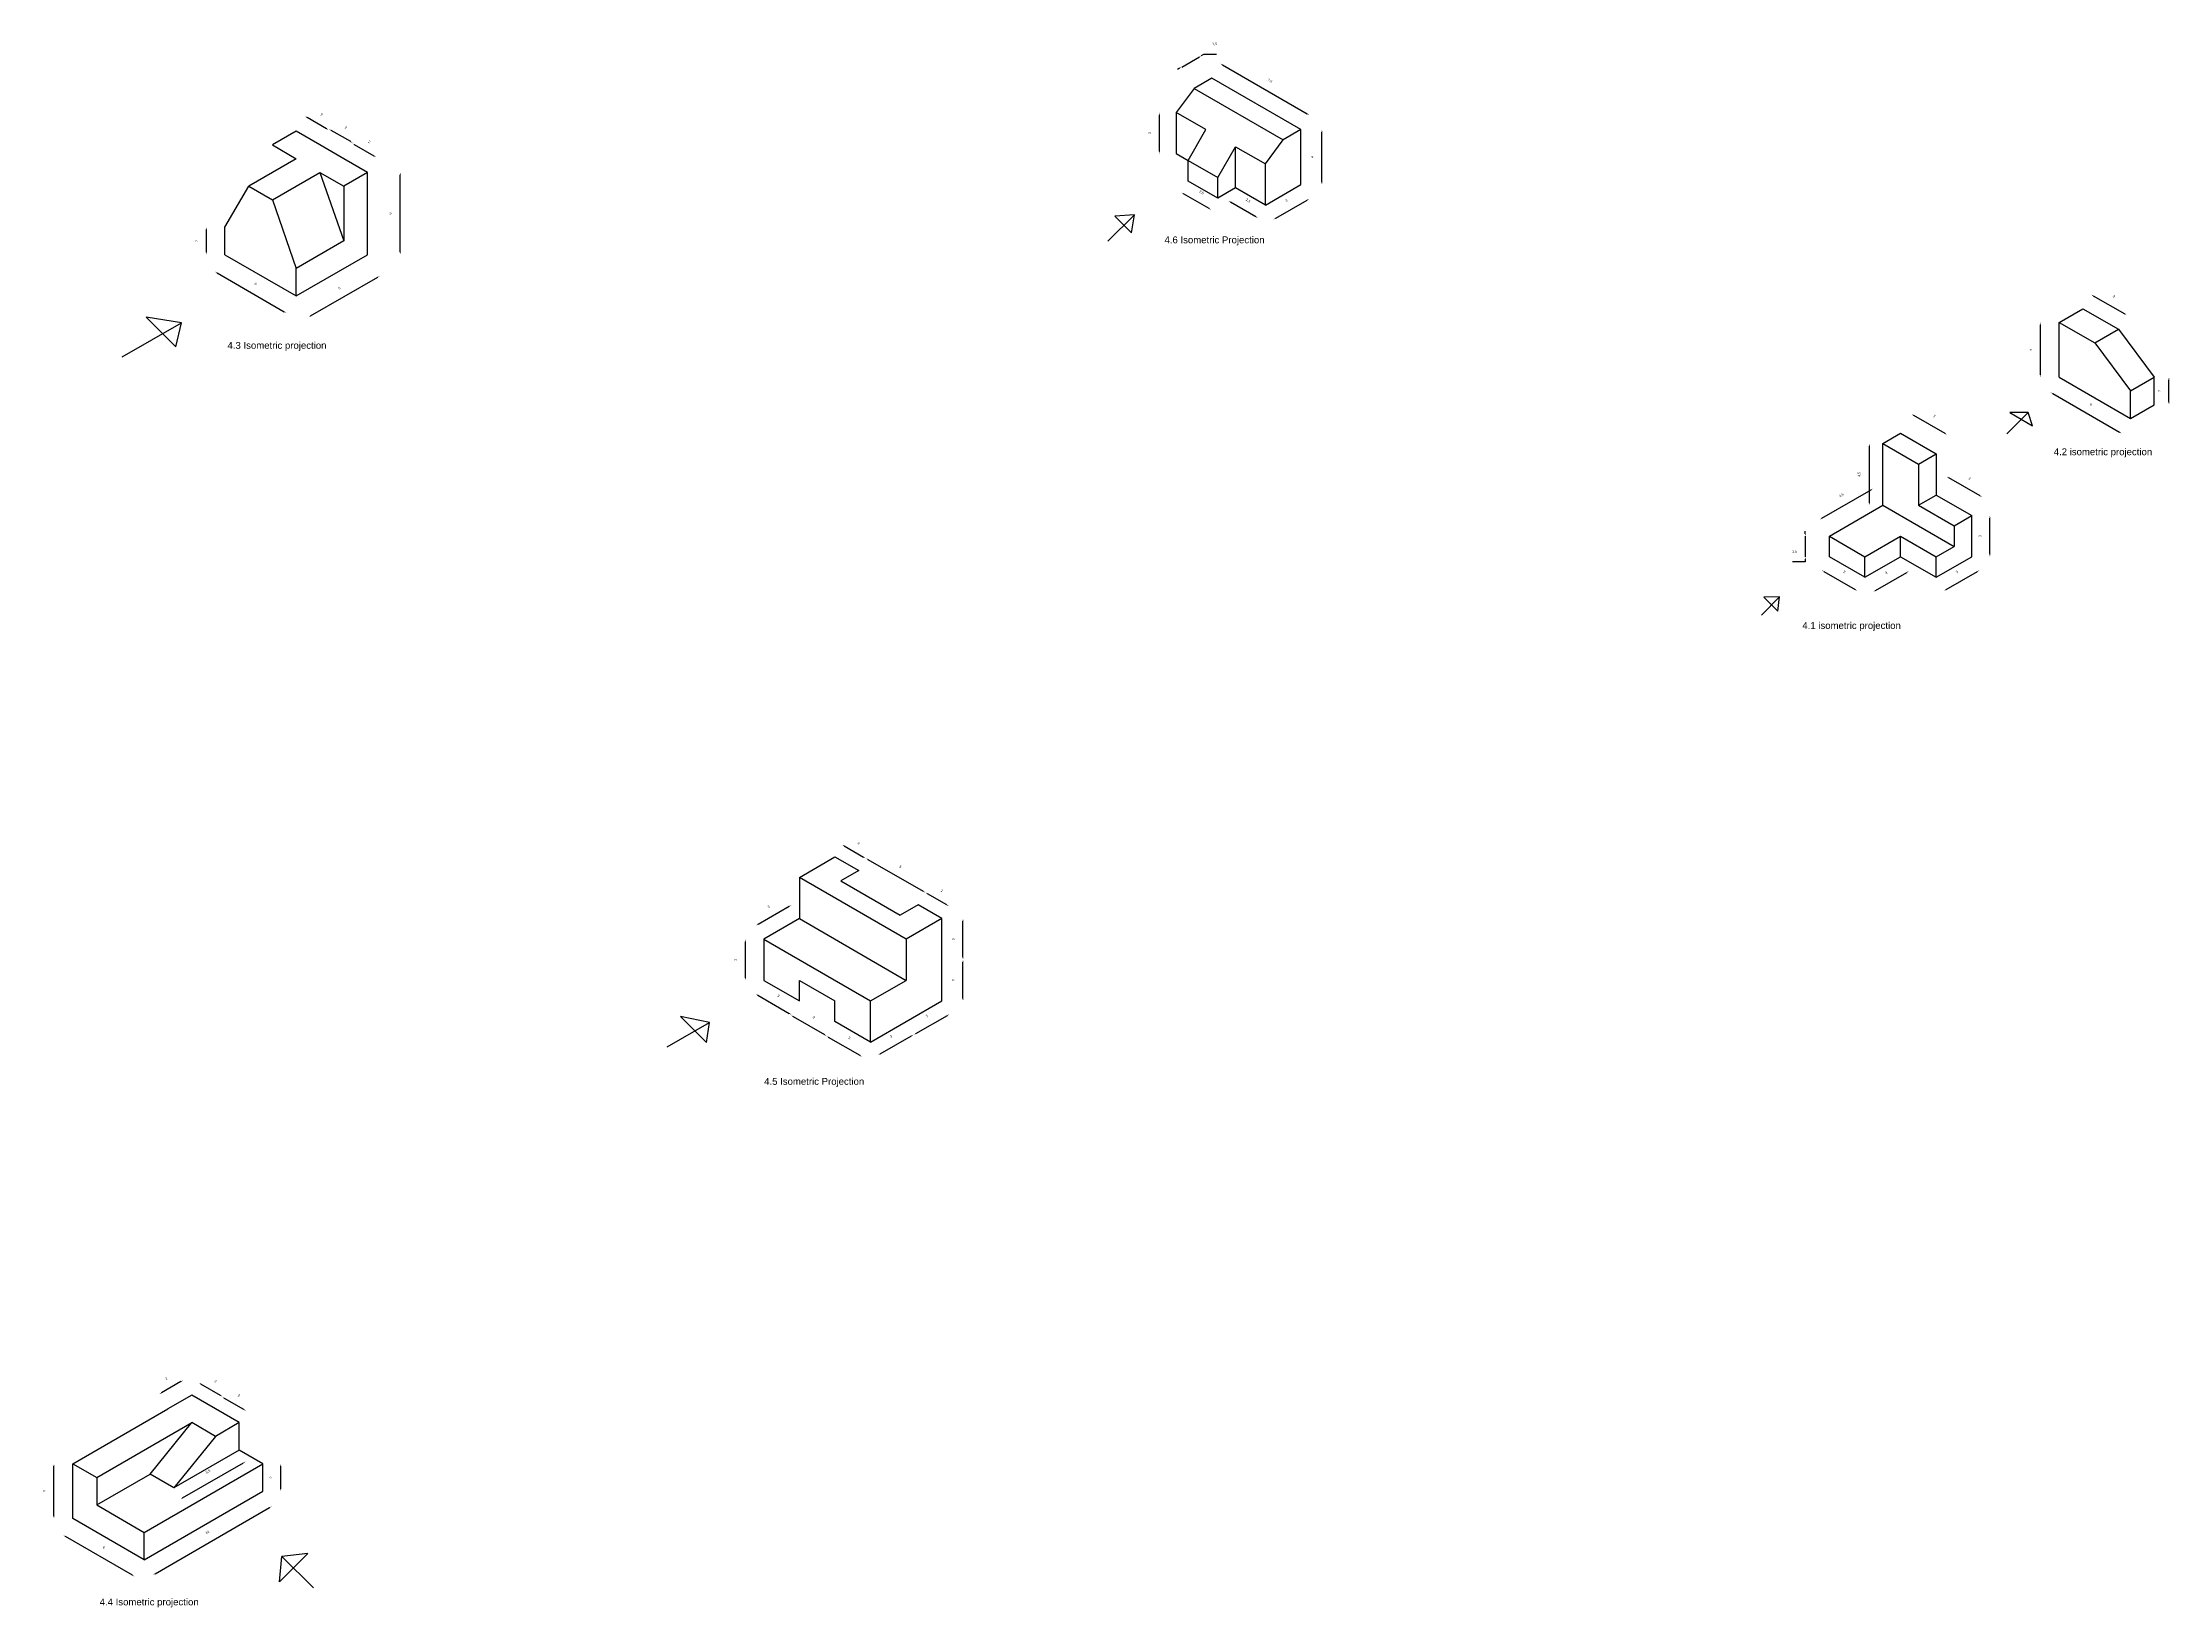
# Model space of a CAD drawing. Header units: inches. Extents: x 678 to 834, y 506 to 621.
import ezdxf

# ---------------------------------------------------------------- set-up
doc = ezdxf.new("R2010")
doc.units = ezdxf.units.IN
doc.styles.get("Standard").update_dxf_attribs({"font": 'Arial.ttf'})
doc.dimstyles.new('ISO-25', dxfattribs={"dimtxt": 0.18, "dimasz": 0.18, "dimexe": 1.25, "dimexo": 0.625, "dimtad": 1, "dimtoh": 1, "dimtxsty": 'Standard', "dimcen": 2.5, "dimse1": 1, "dimse2": 1, "dimadec": 0, "dimazin": 0, "dimtfac": 1, "dimtmove": 0, "dimatfit": 3, "dimfxl": 1, "dimarcsym": 0})

# ---------------------------------------------------------------- blocks, each defined once
blk = doc.blocks.new('*D1')
at = {"color": 0, "lineweight": -2, "transparency": 16777216}
for p, q in [((807.05, 584.79), (807.05, 584.97)), ((807.05, 584.61), (807.05, 583.11)), ((807.05, 582.75), (806.11, 582.75)), ((807.05, 582.93), (807.05, 582.75))]:
    blk.add_line(p, q, dxfattribs=at)
at = {"color": 0, "transparency": 16777216}
for points in [[(807.02, 584.79), (807.08, 584.79), (807.05, 584.61)], [(807.02, 582.93), (807.08, 582.93), (807.05, 583.11)]]:
    blk.add_solid(points, dxfattribs=at)
at = {"layer": 'Defpoints', "color": 0, "transparency": 16777216}
for p in [(808.81, 584.61), (807.05, 583.11), (808.81, 583.11)]:
    blk.add_point(p, dxfattribs=at)
at = {"color": 0, "transparency": 16777216, "insert": (806.27, 583.48), "char_height": 0.18, "attachment_point": 5}
blk.add_mtext('1,5', dxfattribs=at)
blk = doc.blocks.new('*D2')
at = {"color": 0, "lineweight": -2, "transparency": 16777216}
blk.add_line((808.26, 585.92), (811.85, 587.99), dxfattribs=at)
at = {"color": 0, "transparency": 16777216}
for points in [[(811.83, 588.01), (811.86, 587.96), (812, 588.08)], [(808.25, 585.94), (808.28, 585.89), (808.11, 585.83)]]:
    blk.add_solid(points, dxfattribs=at)
at = {"layer": 'Defpoints', "color": 0, "transparency": 16777216}
for p in [(812, 588.08), (812.71, 586.86), (808.81, 584.61)]:
    blk.add_point(p, dxfattribs=at)
at = {"color": 0, "transparency": 16777216, "insert": (809.69, 587.59), "char_height": 0.18, "attachment_point": 5, "rotation": 30}
blk.add_mtext('4,5', dxfattribs=at)
blk = doc.blocks.new('*D3')
at = {"color": 0, "lineweight": -2, "transparency": 16777216}
blk.add_line((811.73, 587.04), (811.73, 591.18), dxfattribs=at)
at = {"color": 0, "transparency": 16777216}
for points in [[(811.7, 591.18), (811.76, 591.18), (811.73, 591.36)], [(811.7, 587.04), (811.76, 587.04), (811.73, 586.86)]]:
    blk.add_solid(points, dxfattribs=at)
at = {"layer": 'Defpoints', "color": 0, "transparency": 16777216}
for p in [(811.73, 591.36), (812.71, 591.36), (812.71, 586.86)]:
    blk.add_point(p, dxfattribs=at)
at = {"color": 0, "transparency": 16777216, "insert": (810.99, 589.11), "char_height": 0.18, "attachment_point": 5, "rotation": 90}
blk.add_mtext('4,5', dxfattribs=at)
blk = doc.blocks.new('*D4')
at = {"color": 0, "lineweight": -2, "transparency": 16777216}
blk.add_line((808.4, 582.04), (810.69, 580.72), dxfattribs=at)
at = {"color": 0, "transparency": 16777216}
for points in [[(808.41, 582.07), (808.38, 582.02), (808.24, 582.13)], [(810.7, 580.75), (810.67, 580.7), (810.84, 580.63)]]:
    blk.add_solid(points, dxfattribs=at)
at = {"layer": 'Defpoints', "color": 0, "transparency": 16777216}
for p in [(808.81, 583.11), (810.84, 580.63), (811.41, 581.61)]:
    blk.add_point(p, dxfattribs=at)
at = {"color": 0, "transparency": 16777216, "insert": (809.9, 582), "char_height": 0.18, "attachment_point": 5, "rotation": 330}
blk.add_mtext('3', dxfattribs=at)
blk = doc.blocks.new('*D5')
at = {"color": 0, "lineweight": -2, "transparency": 16777216}
blk.add_line((812.17, 580.65), (814.45, 581.97), dxfattribs=at)
at = {"color": 0, "transparency": 16777216}
for points in [[(814.44, 582), (814.47, 581.94), (814.61, 582.06)], [(812.15, 580.68), (812.18, 580.62), (812.01, 580.56)]]:
    blk.add_solid(points, dxfattribs=at)
at = {"layer": 'Defpoints', "color": 0, "transparency": 16777216}
for p in [(814, 583.11), (814.61, 582.06), (811.41, 581.61)]:
    blk.add_point(p, dxfattribs=at)
at = {"color": 0, "transparency": 16777216, "insert": (812.95, 581.93), "char_height": 0.18, "attachment_point": 5, "rotation": 30}
blk.add_mtext('3', dxfattribs=at)
blk = doc.blocks.new('*D6')
at = {"color": 0, "lineweight": -2, "transparency": 16777216}
blk.add_line((817.33, 580.72), (819.61, 582.04), dxfattribs=at)
at = {"color": 0, "transparency": 16777216}
for points in [[(819.6, 582.06), (819.63, 582.01), (819.77, 582.13)], [(817.31, 580.74), (817.34, 580.69), (817.17, 580.63)]]:
    blk.add_solid(points, dxfattribs=at)
at = {"layer": 'Defpoints', "color": 0, "transparency": 16777216}
for p in [(819.2, 583.11), (819.77, 582.13), (816.6, 581.61)]:
    blk.add_point(p, dxfattribs=at)
at = {"color": 0, "transparency": 16777216, "insert": (818.11, 582), "char_height": 0.18, "attachment_point": 5, "rotation": 30}
blk.add_mtext('3', dxfattribs=at)
blk = doc.blocks.new('*D7')
at = {"color": 0, "lineweight": -2, "transparency": 16777216}
blk.add_line((820.52, 583.29), (820.52, 585.93), dxfattribs=at)
at = {"color": 0, "transparency": 16777216}
for points in [[(820.49, 585.93), (820.55, 585.93), (820.52, 586.11)], [(820.49, 583.29), (820.55, 583.29), (820.52, 583.11)]]:
    blk.add_solid(points, dxfattribs=at)
at = {"layer": 'Defpoints', "color": 0, "transparency": 16777216}
for p in [(819.2, 586.11), (820.52, 586.11), (819.2, 583.11)]:
    blk.add_point(p, dxfattribs=at)
at = {"color": 0, "transparency": 16777216, "insert": (819.8, 584.61), "char_height": 0.18, "attachment_point": 5, "rotation": 90}
blk.add_mtext('3', dxfattribs=at)
blk = doc.blocks.new('*D8')
at = {"color": 0, "lineweight": -2, "transparency": 16777216}
blk.add_line((819.82, 587.54), (817.53, 588.86), dxfattribs=at)
at = {"color": 0, "transparency": 16777216}
for points in [[(817.54, 588.88), (817.51, 588.83), (817.37, 588.95)], [(819.83, 587.56), (819.8, 587.51), (819.97, 587.45)]]:
    blk.add_solid(points, dxfattribs=at)
at = {"layer": 'Defpoints', "color": 0, "transparency": 16777216}
for p in [(817.37, 588.95), (816.6, 587.61), (819.2, 586.11)]:
    blk.add_point(p, dxfattribs=at)
at = {"color": 0, "transparency": 16777216, "insert": (819.03, 588.82), "char_height": 0.18, "attachment_point": 5, "rotation": 330}
blk.add_mtext('3', dxfattribs=at)
blk = doc.blocks.new('*D9')
at = {"color": 0, "lineweight": -2, "transparency": 16777216}
blk.add_line((817.25, 592.09), (814.96, 593.41), dxfattribs=at)
at = {"color": 0, "transparency": 16777216}
for points in [[(814.98, 593.44), (814.95, 593.38), (814.81, 593.5)], [(817.26, 592.12), (817.23, 592.06), (817.4, 592)]]:
    blk.add_solid(points, dxfattribs=at)
at = {"layer": 'Defpoints', "color": 0, "transparency": 16777216}
for p in [(814.81, 593.5), (814, 592.11), (816.6, 590.61)]:
    blk.add_point(p, dxfattribs=at)
at = {"color": 0, "transparency": 16777216, "insert": (816.46, 593.37), "char_height": 0.18, "attachment_point": 5, "rotation": 330}
blk.add_mtext('3', dxfattribs=at)
blk = doc.blocks.new('*D10')
at = {"color": 0, "lineweight": -2, "transparency": 16777216}
blk.add_line((825.1, 595.01), (829.98, 592.19), dxfattribs=at)
at = {"color": 0, "transparency": 16777216}
for points in [[(825.11, 595.04), (825.08, 594.99), (824.94, 595.1)], [(830, 592.22), (829.97, 592.17), (830.14, 592.1)]]:
    blk.add_solid(points, dxfattribs=at)
at = {"layer": 'Defpoints', "color": 0, "transparency": 16777216}
for p in [(825.57, 596.2), (830.77, 593.2), (830.14, 592.1)]:
    blk.add_point(p, dxfattribs=at)
at = {"color": 0, "transparency": 16777216, "insert": (827.9, 594.22), "char_height": 0.18, "attachment_point": 5, "rotation": 330}
blk.add_mtext('6', dxfattribs=at)
blk = doc.blocks.new('*D11')
at = {"color": 0, "lineweight": -2, "transparency": 16777216}
blk.add_line((824.21, 596.38), (824.21, 600.02), dxfattribs=at)
at = {"color": 0, "transparency": 16777216}
for points in [[(824.18, 600.02), (824.24, 600.02), (824.21, 600.2)], [(824.18, 596.38), (824.24, 596.38), (824.21, 596.2)]]:
    blk.add_solid(points, dxfattribs=at)
at = {"layer": 'Defpoints', "color": 0, "transparency": 16777216}
for p in [(824.21, 600.2), (825.57, 600.2), (825.57, 596.2)]:
    blk.add_point(p, dxfattribs=at)
at = {"color": 0, "transparency": 16777216, "insert": (823.5, 598.2), "char_height": 0.18, "attachment_point": 5, "rotation": 90}
blk.add_mtext('4', dxfattribs=at)
blk = doc.blocks.new('*D12')
at = {"color": 0, "lineweight": -2, "transparency": 16777216}
blk.add_line((828.06, 602.14), (830.35, 600.82), dxfattribs=at)
at = {"color": 0, "transparency": 16777216}
for points in [[(828.07, 602.17), (828.04, 602.12), (827.9, 602.23)], [(830.36, 600.85), (830.33, 600.8), (830.5, 600.73)]]:
    blk.add_solid(points, dxfattribs=at)
at = {"layer": 'Defpoints', "color": 0, "transparency": 16777216}
for p in [(827.3, 601.2), (830.5, 600.73), (829.9, 599.7)]:
    blk.add_point(p, dxfattribs=at)
at = {"color": 0, "transparency": 16777216, "insert": (829.56, 602.11), "char_height": 0.18, "attachment_point": 5, "rotation": 330}
blk.add_mtext('3', dxfattribs=at)
blk = doc.blocks.new('*D13')
at = {"color": 0, "lineweight": -2, "transparency": 16777216}
blk.add_line((833.58, 594.38), (833.58, 596.02), dxfattribs=at)
at = {"color": 0, "transparency": 16777216}
for points in [[(833.55, 596.02), (833.61, 596.02), (833.58, 596.2)], [(833.55, 594.38), (833.61, 594.38), (833.58, 594.2)]]:
    blk.add_solid(points, dxfattribs=at)
at = {"layer": 'Defpoints', "color": 0, "transparency": 16777216}
for p in [(832.5, 596.2), (833.58, 596.2), (832.5, 594.2)]:
    blk.add_point(p, dxfattribs=at)
at = {"color": 0, "transparency": 16777216, "insert": (832.87, 595.2), "char_height": 0.18, "attachment_point": 5, "rotation": 90}
blk.add_mtext('2', dxfattribs=at)
blk = doc.blocks.new('*D14')
at = {"color": 0, "lineweight": -2, "transparency": 16777216}
blk.add_line((691.23, 603.8), (696.11, 600.98), dxfattribs=at)
at = {"color": 0, "transparency": 16777216}
for points in [[(691.24, 603.82), (691.21, 603.77), (691.07, 603.89)], [(696.12, 601), (696.09, 600.95), (696.27, 600.89)]]:
    blk.add_solid(points, dxfattribs=at)
at = {"layer": 'Defpoints', "color": 0, "transparency": 16777216}
for p in [(691.79, 605.14), (696.99, 602.14), (696.27, 600.89)]:
    blk.add_point(p, dxfattribs=at)
at = {"color": 0, "transparency": 16777216, "insert": (694.03, 603.01), "char_height": 0.18, "attachment_point": 5, "rotation": 330}
blk.add_mtext('6', dxfattribs=at)
blk = doc.blocks.new('*D15')
at = {"color": 0, "lineweight": -2, "transparency": 16777216}
blk.add_line((698.04, 600.67), (702.93, 603.49), dxfattribs=at)
at = {"color": 0, "transparency": 16777216}
for points in [[(702.91, 603.51), (702.94, 603.46), (703.08, 603.58)], [(698.03, 600.69), (698.06, 600.64), (697.89, 600.58)]]:
    blk.add_solid(points, dxfattribs=at)
at = {"layer": 'Defpoints', "color": 0, "transparency": 16777216}
for p in [(702.18, 605.14), (703.08, 603.58), (696.99, 602.14)]:
    blk.add_point(p, dxfattribs=at)
at = {"color": 0, "transparency": 16777216, "insert": (700.13, 602.7), "char_height": 0.18, "attachment_point": 5, "rotation": 30}
blk.add_mtext('6', dxfattribs=at)
blk = doc.blocks.new('*D16')
at = {"color": 0, "lineweight": -2, "transparency": 16777216}
blk.add_line((704.58, 605.32), (704.58, 610.96), dxfattribs=at)
at = {"color": 0, "transparency": 16777216}
for points in [[(704.55, 610.96), (704.61, 610.96), (704.58, 611.14)], [(704.55, 605.32), (704.61, 605.32), (704.58, 605.14)]]:
    blk.add_solid(points, dxfattribs=at)
at = {"layer": 'Defpoints', "color": 0, "transparency": 16777216}
for p in [(702.18, 611.14), (704.58, 611.14), (702.18, 605.14)]:
    blk.add_point(p, dxfattribs=at)
at = {"color": 0, "transparency": 16777216, "insert": (703.86, 608.14), "char_height": 0.18, "attachment_point": 5, "rotation": 90}
blk.add_mtext('6', dxfattribs=at)
blk = doc.blocks.new('*D17')
at = {"color": 0, "lineweight": -2, "transparency": 16777216}
blk.add_line((686.7, 508.95), (695.04, 513.77), dxfattribs=at)
at = {"color": 0, "transparency": 16777216}
for points in [[(695.03, 513.8), (695.06, 513.75), (695.2, 513.86)], [(686.68, 508.98), (686.71, 508.93), (686.54, 508.86)]]:
    blk.add_solid(points, dxfattribs=at)
at = {"layer": 'Defpoints', "color": 0, "transparency": 16777216}
for p in [(694.56, 514.97), (695.2, 513.86), (685.9, 509.97)]:
    blk.add_point(p, dxfattribs=at)
at = {"color": 0, "transparency": 16777216, "insert": (690.51, 511.98), "char_height": 0.18, "attachment_point": 5, "rotation": 30}
blk.add_mtext('10', dxfattribs=at)
blk = doc.blocks.new('*D18')
at = {"color": 0, "lineweight": -2, "transparency": 16777216}
blk.add_line((685.04, 508.84), (680.16, 511.66), dxfattribs=at)
at = {"color": 0, "transparency": 16777216}
for points in [[(680.17, 511.69), (680.14, 511.63), (680, 511.75)], [(685.06, 508.87), (685.03, 508.81), (685.2, 508.75)]]:
    blk.add_solid(points, dxfattribs=at)
at = {"layer": 'Defpoints', "color": 0, "transparency": 16777216}
for p in [(680.7, 512.97), (680, 511.75), (685.9, 509.97)]:
    blk.add_point(p, dxfattribs=at)
at = {"color": 0, "transparency": 16777216, "insert": (682.96, 510.87), "char_height": 0.18, "attachment_point": 5, "rotation": 330}
blk.add_mtext('6', dxfattribs=at)
blk = doc.blocks.new('*D19')
at = {"color": 0, "lineweight": -2, "transparency": 16777216}
blk.add_line((688.7, 514.48), (693.15, 517.05), dxfattribs=at)
at = {"color": 0, "transparency": 16777216}
for points in [[(693.14, 517.07), (693.17, 517.02), (693.31, 517.14)], [(688.69, 514.5), (688.72, 514.45), (688.55, 514.39)]]:
    blk.add_solid(points, dxfattribs=at)
at = {"layer": 'Defpoints', "color": 0, "transparency": 16777216}
for p in [(692.83, 517.97), (693.31, 517.14), (688.07, 515.22)]:
    blk.add_point(p, dxfattribs=at)
at = {"color": 0, "transparency": 16777216, "insert": (690.56, 516.4), "char_height": 0.18, "attachment_point": 5, "rotation": 30}
blk.add_mtext('5,5', dxfattribs=at)
blk = doc.blocks.new('*D20')
at = {"color": 0, "lineweight": -2, "transparency": 16777216}
blk.add_line((679.32, 513.15), (679.32, 516.79), dxfattribs=at)
at = {"color": 0, "transparency": 16777216}
for points in [[(679.29, 516.79), (679.35, 516.79), (679.32, 516.97)], [(679.29, 513.15), (679.35, 513.15), (679.32, 512.97)]]:
    blk.add_solid(points, dxfattribs=at)
at = {"layer": 'Defpoints', "color": 0, "transparency": 16777216}
for p in [(679.32, 516.97), (680.7, 516.97), (680.7, 512.97)]:
    blk.add_point(p, dxfattribs=at)
at = {"color": 0, "transparency": 16777216, "insert": (678.6, 514.97), "char_height": 0.18, "attachment_point": 5, "rotation": 90}
blk.add_mtext('4', dxfattribs=at)
blk = doc.blocks.new('*D21')
at = {"color": 0, "lineweight": -2, "transparency": 16777216}
blk.add_line((695.86, 515.15), (695.86, 516.79), dxfattribs=at)
at = {"color": 0, "transparency": 16777216}
for points in [[(695.83, 516.79), (695.89, 516.79), (695.86, 516.97)], [(695.83, 515.15), (695.89, 515.15), (695.86, 514.97)]]:
    blk.add_solid(points, dxfattribs=at)
at = {"layer": 'Defpoints', "color": 0, "transparency": 16777216}
for p in [(694.56, 516.97), (695.86, 516.97), (694.56, 514.97)]:
    blk.add_point(p, dxfattribs=at)
at = {"color": 0, "transparency": 16777216, "insert": (695.14, 515.97), "char_height": 0.18, "attachment_point": 5, "rotation": 90}
blk.add_mtext('2', dxfattribs=at)
blk = doc.blocks.new('*D22')
at = {"color": 0, "lineweight": -2, "transparency": 16777216}
blk.add_line((693.17, 520.92), (691.75, 521.74), dxfattribs=at)
at = {"color": 0, "transparency": 16777216}
for points in [[(691.76, 521.77), (691.73, 521.71), (691.59, 521.83)], [(693.19, 520.95), (693.16, 520.89), (693.33, 520.83)]]:
    blk.add_solid(points, dxfattribs=at)
at = {"layer": 'Defpoints', "color": 0, "transparency": 16777216}
for p in [(691.59, 521.83), (691.1, 520.97), (692.83, 519.97)]:
    blk.add_point(p, dxfattribs=at)
at = {"color": 0, "transparency": 16777216, "insert": (692.82, 521.95), "char_height": 0.18, "attachment_point": 5, "rotation": 330}
blk.add_mtext('2', dxfattribs=at)
blk = doc.blocks.new('*D23')
at = {"color": 0, "lineweight": -2, "transparency": 16777216}
blk.add_line((691.46, 521.96), (690.04, 522.78), dxfattribs=at)
at = {"color": 0, "transparency": 16777216}
for points in [[(690.06, 522.81), (690.03, 522.75), (689.89, 522.87)], [(691.48, 521.99), (691.45, 521.93), (691.62, 521.87)]]:
    blk.add_solid(points, dxfattribs=at)
at = {"layer": 'Defpoints', "color": 0, "transparency": 16777216}
for p in [(689.89, 522.87), (689.37, 521.97), (691.1, 520.97)]:
    blk.add_point(p, dxfattribs=at)
at = {"color": 0, "transparency": 16777216, "insert": (691.11, 522.99), "char_height": 0.18, "attachment_point": 5, "rotation": 330}
blk.add_mtext('2', dxfattribs=at)
blk = doc.blocks.new('*D24')
at = {"color": 0, "lineweight": -2, "transparency": 16777216}
blk.add_line((688.58, 522.96), (687.16, 522.14), dxfattribs=at)
at = {"color": 0, "transparency": 16777216}
for points in [[(688.57, 522.99), (688.6, 522.94), (688.74, 523.05)], [(687.15, 522.17), (687.18, 522.12), (687.01, 522.05)]]:
    blk.add_solid(points, dxfattribs=at)
at = {"layer": 'Defpoints', "color": 0, "transparency": 16777216}
for p in [(687.01, 522.05), (689.37, 521.97), (687.63, 520.97)]:
    blk.add_point(p, dxfattribs=at)
at = {"color": 0, "transparency": 16777216, "insert": (687.51, 523.17), "char_height": 0.18, "attachment_point": 5, "rotation": 30}
blk.add_mtext('2', dxfattribs=at)
blk = doc.blocks.new('*D25')
at = {"color": 0, "lineweight": -2, "transparency": 16777216}
blk.add_line((729.74, 555.04), (729.74, 552.4), dxfattribs=at)
at = {"color": 0, "transparency": 16777216}
for points in [[(729.71, 555.04), (729.77, 555.04), (729.74, 555.22)], [(729.71, 552.4), (729.77, 552.4), (729.74, 552.22)]]:
    blk.add_solid(points, dxfattribs=at)
at = {"layer": 'Defpoints', "color": 0, "transparency": 16777216}
for p in [(731.09, 555.22), (729.74, 552.22), (731.09, 552.22)]:
    blk.add_point(p, dxfattribs=at)
at = {"color": 0, "transparency": 16777216, "insert": (729.03, 553.72), "char_height": 0.18, "attachment_point": 5, "rotation": 90}
blk.add_mtext('3', dxfattribs=at)
blk = doc.blocks.new('*D26')
at = {"color": 0, "lineweight": -2, "transparency": 16777216}
blk.add_line((730.66, 551.13), (732.95, 549.81), dxfattribs=at)
at = {"color": 0, "transparency": 16777216}
for points in [[(730.68, 551.16), (730.65, 551.1), (730.51, 551.22)], [(732.97, 549.84), (732.94, 549.78), (733.11, 549.72)]]:
    blk.add_solid(points, dxfattribs=at)
at = {"layer": 'Defpoints', "color": 0, "transparency": 16777216}
for p in [(731.09, 552.22), (733.68, 550.72), (733.11, 549.72)]:
    blk.add_point(p, dxfattribs=at)
at = {"color": 0, "transparency": 16777216, "insert": (732.17, 551.09), "char_height": 0.18, "attachment_point": 5, "rotation": 330}
blk.add_mtext('3', dxfattribs=at)
blk = doc.blocks.new('*D27')
at = {"color": 0, "lineweight": -2, "transparency": 16777216}
blk.add_line((738.11, 546.74), (735.82, 548.06), dxfattribs=at)
at = {"color": 0, "transparency": 16777216}
for points in [[(735.83, 548.09), (735.8, 548.03), (735.66, 548.15)], [(738.12, 546.77), (738.09, 546.71), (738.26, 546.65)]]:
    blk.add_solid(points, dxfattribs=at)
at = {"layer": 'Defpoints', "color": 0, "transparency": 16777216}
for p in [(736.28, 549.22), (735.66, 548.15), (738.88, 547.72)]:
    blk.add_point(p, dxfattribs=at)
at = {"color": 0, "transparency": 16777216, "insert": (737.32, 548.02), "char_height": 0.18, "attachment_point": 5, "rotation": 330}
blk.add_mtext('3', dxfattribs=at)
blk = doc.blocks.new('*D28')
at = {"color": 0, "lineweight": -2, "transparency": 16777216}
blk.add_line((739.59, 546.86), (741.87, 548.18), dxfattribs=at)
at = {"color": 0, "transparency": 16777216}
for points in [[(741.86, 548.2), (741.89, 548.15), (742.03, 548.27)], [(739.57, 546.88), (739.6, 546.83), (739.43, 546.77)]]:
    blk.add_solid(points, dxfattribs=at)
at = {"layer": 'Defpoints', "color": 0, "transparency": 16777216}
for p in [(741.48, 549.22), (738.88, 547.72), (742.03, 548.27)]:
    blk.add_point(p, dxfattribs=at)
at = {"color": 0, "transparency": 16777216, "insert": (740.37, 548.14), "char_height": 0.18, "attachment_point": 5, "rotation": 30}
blk.add_mtext('3', dxfattribs=at)
blk = doc.blocks.new('*D29')
at = {"color": 0, "lineweight": -2, "transparency": 16777216}
blk.add_line((742.19, 548.34), (744.48, 549.66), dxfattribs=at)
at = {"color": 0, "transparency": 16777216}
for points in [[(744.46, 549.69), (744.49, 549.64), (744.63, 549.75)], [(742.18, 548.37), (742.21, 548.32), (742.04, 548.25)]]:
    blk.add_solid(points, dxfattribs=at)
at = {"layer": 'Defpoints', "color": 0, "transparency": 16777216}
for p in [(744.08, 550.72), (741.48, 549.22), (744.63, 549.75)]:
    blk.add_point(p, dxfattribs=at)
at = {"color": 0, "transparency": 16777216, "insert": (742.98, 549.62), "char_height": 0.18, "attachment_point": 5, "rotation": 30}
blk.add_mtext('3', dxfattribs=at)
blk = doc.blocks.new('*D30')
at = {"color": 0, "lineweight": -2, "transparency": 16777216}
blk.add_line((745.62, 550.9), (745.62, 553.54), dxfattribs=at)
at = {"color": 0, "transparency": 16777216}
for points in [[(745.59, 553.54), (745.65, 553.54), (745.62, 553.72)], [(745.59, 550.9), (745.65, 550.9), (745.62, 550.72)]]:
    blk.add_solid(points, dxfattribs=at)
at = {"layer": 'Defpoints', "color": 0, "transparency": 16777216}
for p in [(744.08, 553.72), (745.62, 553.72), (744.08, 550.72)]:
    blk.add_point(p, dxfattribs=at)
at = {"color": 0, "transparency": 16777216, "insert": (744.91, 552.22), "char_height": 0.18, "attachment_point": 5, "rotation": 90}
blk.add_mtext('3', dxfattribs=at)
blk = doc.blocks.new('*D31')
at = {"color": 0, "lineweight": -2, "transparency": 16777216}
blk.add_line((745.62, 553.9), (745.62, 556.54), dxfattribs=at)
at = {"color": 0, "transparency": 16777216}
for points in [[(745.59, 556.54), (745.65, 556.54), (745.62, 556.72)], [(745.59, 553.9), (745.65, 553.9), (745.62, 553.72)]]:
    blk.add_solid(points, dxfattribs=at)
at = {"layer": 'Defpoints', "color": 0, "transparency": 16777216}
for p in [(744.08, 556.72), (745.62, 556.72), (744.08, 553.72)]:
    blk.add_point(p, dxfattribs=at)
at = {"color": 0, "transparency": 16777216, "insert": (744.91, 555.22), "char_height": 0.18, "attachment_point": 5, "rotation": 90}
blk.add_mtext('3', dxfattribs=at)
blk = doc.blocks.new('*D32')
at = {"color": 0, "lineweight": -2, "transparency": 16777216}
blk.add_line((744.44, 557.72), (743.02, 558.54), dxfattribs=at)
at = {"color": 0, "transparency": 16777216}
for points in [[(743.04, 558.56), (743.01, 558.51), (742.87, 558.63)], [(744.46, 557.74), (744.43, 557.69), (744.6, 557.63)]]:
    blk.add_solid(points, dxfattribs=at)
at = {"layer": 'Defpoints', "color": 0, "transparency": 16777216}
for p in [(742.87, 558.63), (742.34, 557.72), (744.08, 556.72)]:
    blk.add_point(p, dxfattribs=at)
at = {"color": 0, "transparency": 16777216, "insert": (744.09, 558.75), "char_height": 0.18, "attachment_point": 5, "rotation": 330}
blk.add_mtext('2', dxfattribs=at)
blk = doc.blocks.new('*D33')
at = {"color": 0, "lineweight": -2, "transparency": 16777216}
blk.add_line((736.95, 562.02), (738.37, 561.2), dxfattribs=at)
at = {"color": 0, "transparency": 16777216}
for points in [[(736.97, 562.05), (736.94, 562), (736.8, 562.11)], [(738.39, 561.23), (738.36, 561.18), (738.53, 561.11)]]:
    blk.add_solid(points, dxfattribs=at)
at = {"layer": 'Defpoints', "color": 0, "transparency": 16777216}
for p in [(736.28, 561.22), (738.01, 560.22), (738.53, 561.11)]:
    blk.add_point(p, dxfattribs=at)
at = {"color": 0, "transparency": 16777216, "insert": (738.02, 562.23), "char_height": 0.18, "attachment_point": 5, "rotation": 330}
blk.add_mtext('2', dxfattribs=at)
blk = doc.blocks.new('*D34')
at = {"color": 0, "lineweight": -2, "transparency": 16777216}
blk.add_line((738.69, 561.04), (742.71, 558.72), dxfattribs=at)
at = {"color": 0, "transparency": 16777216}
for points in [[(738.71, 561.06), (738.68, 561.01), (738.54, 561.13)], [(742.73, 558.74), (742.7, 558.69), (742.87, 558.63)]]:
    blk.add_solid(points, dxfattribs=at)
at = {"layer": 'Defpoints', "color": 0, "transparency": 16777216}
for p in [(738.01, 560.22), (742.87, 558.63), (742.34, 557.72)]:
    blk.add_point(p, dxfattribs=at)
at = {"color": 0, "transparency": 16777216, "insert": (741.06, 560.5), "char_height": 0.18, "attachment_point": 5, "rotation": 330}
blk.add_mtext('5', dxfattribs=at)
blk = doc.blocks.new('*D35')
at = {"color": 0, "lineweight": -2, "transparency": 16777216}
blk.add_line((733.23, 549.58), (735.52, 548.26), dxfattribs=at)
at = {"color": 0, "transparency": 16777216}
for points in [[(733.25, 549.61), (733.22, 549.55), (733.08, 549.67)], [(735.54, 548.29), (735.51, 548.23), (735.68, 548.17)]]:
    blk.add_solid(points, dxfattribs=at)
at = {"layer": 'Defpoints', "color": 0, "transparency": 16777216}
for p in [(733.68, 550.72), (736.28, 549.22), (735.68, 548.17)]:
    blk.add_point(p, dxfattribs=at)
at = {"color": 0, "transparency": 16777216, "insert": (734.74, 549.54), "char_height": 0.18, "attachment_point": 5, "rotation": 330}
blk.add_mtext('3', dxfattribs=at)
blk = doc.blocks.new('*D36')
at = {"color": 0, "lineweight": -2, "transparency": 16777216}
blk.add_line((730.67, 556.31), (732.95, 557.63), dxfattribs=at)
at = {"color": 0, "transparency": 16777216}
for points in [[(732.94, 557.65), (732.97, 557.6), (733.11, 557.72)], [(730.65, 556.33), (730.68, 556.28), (730.51, 556.22)]]:
    blk.add_solid(points, dxfattribs=at)
at = {"layer": 'Defpoints', "color": 0, "transparency": 16777216}
for p in [(733.11, 557.72), (733.68, 556.72), (731.09, 555.22)]:
    blk.add_point(p, dxfattribs=at)
at = {"color": 0, "transparency": 16777216, "insert": (731.45, 557.59), "char_height": 0.18, "attachment_point": 5, "rotation": 30}
blk.add_mtext('3', dxfattribs=at)
blk = doc.blocks.new('*D37')
at = {"color": 0, "lineweight": -2, "transparency": 16777216}
blk.add_line((764.54, 618.97), (770.73, 615.4), dxfattribs=at)
at = {"color": 0, "transparency": 16777216}
for points in [[(764.56, 619), (764.53, 618.95), (764.39, 619.06)], [(770.74, 615.43), (770.71, 615.38), (770.88, 615.31)]]:
    blk.add_solid(points, dxfattribs=at)
at = {"layer": 'Defpoints', "color": 0, "transparency": 16777216}
for p in [(763.78, 618), (770.88, 615.31), (770.27, 614.25)]:
    blk.add_point(p, dxfattribs=at)
at = {"color": 0, "transparency": 16777216, "insert": (768, 617.82), "char_height": 0.18, "attachment_point": 5, "rotation": 330}
blk.add_mtext('7,5', dxfattribs=at)
blk = doc.blocks.new('*D38')
at = {"color": 0, "lineweight": -2, "transparency": 16777216}
blk.add_line((771.8, 610.43), (771.8, 614.07), dxfattribs=at)
at = {"color": 0, "transparency": 16777216}
for points in [[(771.77, 614.07), (771.83, 614.07), (771.8, 614.25)], [(771.77, 610.43), (771.83, 610.43), (771.8, 610.25)]]:
    blk.add_solid(points, dxfattribs=at)
at = {"layer": 'Defpoints', "color": 0, "transparency": 16777216}
for p in [(770.27, 614.25), (771.8, 614.25), (770.27, 610.25)]:
    blk.add_point(p, dxfattribs=at)
at = {"color": 0, "transparency": 16777216, "insert": (771.09, 612.25), "char_height": 0.18, "attachment_point": 5, "rotation": 90}
blk.add_mtext('4', dxfattribs=at)
blk = doc.blocks.new('*D39')
at = {"color": 0, "lineweight": -2, "transparency": 16777216}
blk.add_line((768.43, 607.8), (770.72, 609.12), dxfattribs=at)
at = {"color": 0, "transparency": 16777216}
for points in [[(770.7, 609.15), (770.73, 609.09), (770.87, 609.21)], [(768.42, 607.83), (768.45, 607.77), (768.27, 607.71)]]:
    blk.add_solid(points, dxfattribs=at)
at = {"layer": 'Defpoints', "color": 0, "transparency": 16777216}
for p in [(770.27, 610.25), (767.67, 608.75), (770.87, 609.21)]:
    blk.add_point(p, dxfattribs=at)
at = {"color": 0, "transparency": 16777216, "insert": (769.21, 609.08), "char_height": 0.18, "attachment_point": 5, "rotation": 30}
blk.add_mtext('3', dxfattribs=at)
blk = doc.blocks.new('*D40')
at = {"color": 0, "lineweight": -2, "transparency": 16777216}
blk.add_line((766.98, 607.9), (765.12, 608.97), dxfattribs=at)
at = {"color": 0, "transparency": 16777216}
for points in [[(765.14, 609), (765.11, 608.95), (764.97, 609.06)], [(766.99, 607.93), (766.96, 607.88), (767.13, 607.81)]]:
    blk.add_solid(points, dxfattribs=at)
at = {"layer": 'Defpoints', "color": 0, "transparency": 16777216}
for p in [(765.51, 610), (764.97, 609.06), (767.67, 608.75)]:
    blk.add_point(p, dxfattribs=at)
at = {"color": 0, "transparency": 16777216, "insert": (766.42, 609.07), "char_height": 0.18, "attachment_point": 5, "rotation": 330}
blk.add_mtext('2,5', dxfattribs=at)
blk = doc.blocks.new('*D41')
at = {"color": 0, "lineweight": -2, "transparency": 16777216}
blk.add_line((763.57, 608.5), (761.71, 609.57), dxfattribs=at)
at = {"color": 0, "transparency": 16777216}
for points in [[(761.73, 609.6), (761.7, 609.54), (761.56, 609.66)], [(763.58, 608.53), (763.55, 608.47), (763.72, 608.41)]]:
    blk.add_solid(points, dxfattribs=at)
at = {"layer": 'Defpoints', "color": 0, "transparency": 16777216}
for p in [(761.56, 609.66), (762.04, 610.5), (764.21, 609.25)]:
    blk.add_point(p, dxfattribs=at)
at = {"color": 0, "transparency": 16777216, "insert": (763.01, 609.67), "char_height": 0.18, "attachment_point": 5, "rotation": 330}
blk.add_mtext('2,5', dxfattribs=at)
blk = doc.blocks.new('*D42')
at = {"color": 0, "lineweight": -2, "transparency": 16777216}
blk.add_line((759.95, 612.68), (759.95, 615.32), dxfattribs=at)
at = {"color": 0, "transparency": 16777216}
for points in [[(759.92, 615.32), (759.98, 615.32), (759.95, 615.5)], [(759.92, 612.68), (759.98, 612.68), (759.95, 612.5)]]:
    blk.add_solid(points, dxfattribs=at)
at = {"layer": 'Defpoints', "color": 0, "transparency": 16777216}
for p in [(759.95, 615.5), (761.18, 615.5), (761.18, 612.5)]:
    blk.add_point(p, dxfattribs=at)
at = {"color": 0, "transparency": 16777216, "insert": (759.24, 614), "char_height": 0.18, "attachment_point": 5, "rotation": 90}
blk.add_mtext('3', dxfattribs=at)
blk = doc.blocks.new('*D43')
at = {"color": 0, "lineweight": -2, "transparency": 16777216}
for p, q in [((761.57, 618.82), (762.87, 619.57)), ((763.02, 619.66), (763.18, 619.75)), ((763.18, 619.75), (764.12, 619.75)), ((761.41, 618.73), (761.26, 618.64))]:
    blk.add_line(p, q, dxfattribs=at)
at = {"color": 0, "transparency": 16777216}
for points in [[(763.01, 619.69), (763.04, 619.64), (762.87, 619.57)], [(761.4, 618.76), (761.43, 618.71), (761.57, 618.82)]]:
    blk.add_solid(points, dxfattribs=at)
at = {"layer": 'Defpoints', "color": 0, "transparency": 16777216}
for p in [(762.87, 619.57), (763.78, 618), (762.48, 617.25)]:
    blk.add_point(p, dxfattribs=at)
at = {"color": 0, "transparency": 16777216, "insert": (763.96, 620.49), "char_height": 0.18, "attachment_point": 5}
blk.add_mtext('1,5', dxfattribs=at)
blk = doc.blocks.new('*D44')
at = {"color": 0, "lineweight": -2, "transparency": 16777216}
blk.add_line((702.67, 612.33), (701.25, 613.15), dxfattribs=at)
at = {"color": 0, "transparency": 16777216}
for points in [[(701.26, 613.18), (701.23, 613.13), (701.09, 613.24)], [(702.68, 612.36), (702.65, 612.31), (702.82, 612.24)]]:
    blk.add_solid(points, dxfattribs=at)
at = {"layer": 'Defpoints', "color": 0, "transparency": 16777216}
for p in [(701.09, 613.24), (700.45, 612.14), (702.18, 611.14)]:
    blk.add_point(p, dxfattribs=at)
at = {"color": 0, "transparency": 16777216, "insert": (702.31, 613.36), "char_height": 0.18, "attachment_point": 5, "rotation": 330}
blk.add_mtext('2', dxfattribs=at)
blk = doc.blocks.new('*D45')
at = {"color": 0, "lineweight": -2, "transparency": 16777216}
blk.add_line((700.96, 613.38), (699.54, 614.2), dxfattribs=at)
at = {"color": 0, "transparency": 16777216}
for points in [[(699.55, 614.22), (699.52, 614.17), (699.38, 614.29)], [(700.97, 613.4), (700.94, 613.35), (701.12, 613.29)]]:
    blk.add_solid(points, dxfattribs=at)
at = {"layer": 'Defpoints', "color": 0, "transparency": 16777216}
for p in [(698.72, 613.14), (699.38, 614.29), (700.45, 612.14)]:
    blk.add_point(p, dxfattribs=at)
at = {"color": 0, "transparency": 16777216, "insert": (700.61, 614.41), "char_height": 0.18, "attachment_point": 5, "rotation": 330}
blk.add_mtext('2', dxfattribs=at)
blk = doc.blocks.new('*D46')
at = {"color": 0, "lineweight": -2, "transparency": 16777216}
blk.add_line((699.2, 614.32), (697.78, 615.14), dxfattribs=at)
at = {"color": 0, "transparency": 16777216}
for points in [[(697.79, 615.17), (697.76, 615.12), (697.62, 615.23)], [(699.21, 614.35), (699.18, 614.3), (699.35, 614.23)]]:
    blk.add_solid(points, dxfattribs=at)
at = {"layer": 'Defpoints', "color": 0, "transparency": 16777216}
for p in [(697.62, 615.23), (696.99, 614.14), (698.72, 613.14)]:
    blk.add_point(p, dxfattribs=at)
at = {"color": 0, "transparency": 16777216, "insert": (698.84, 615.35), "char_height": 0.18, "attachment_point": 5, "rotation": 330}
blk.add_mtext('2', dxfattribs=at)
blk = doc.blocks.new('*D47')
at = {"color": 0, "lineweight": -2, "transparency": 16777216}
blk.add_line((690.44, 605.32), (690.44, 606.96), dxfattribs=at)
at = {"color": 0, "transparency": 16777216}
for points in [[(690.41, 606.96), (690.47, 606.96), (690.44, 607.14)], [(690.41, 605.32), (690.47, 605.32), (690.44, 605.14)]]:
    blk.add_solid(points, dxfattribs=at)
at = {"layer": 'Defpoints', "color": 0, "transparency": 16777216}
for p in [(690.44, 607.14), (691.79, 607.14), (691.79, 605.14)]:
    blk.add_point(p, dxfattribs=at)
at = {"color": 0, "transparency": 16777216, "insert": (689.72, 606.14), "char_height": 0.18, "attachment_point": 5, "rotation": 90}
blk.add_mtext('2', dxfattribs=at)

msp = doc.modelspace()

# ---------------------------------------------------------------- linework, layer by layer
for p, q in [((763.775, 618.002), (762.476, 617.252)), ((770.27, 614.252), (763.775, 618.002)), ((763.775, 618.002), (763.775, 618.002)), ((762.476, 617.252), (761.177, 615.502)), ((762.476, 617.252), (762.476, 617.252)), ((762.476, 617.252), (768.971, 613.502)), ((763.342, 614.252), (761.177, 615.502)), ((761.177, 615.502), (761.177, 615.502)), ((761.177, 615.502), (761.177, 612.502)), ((696.987, 614.136), (695.255, 613.136)), ((695.255, 613.136), (696.987, 612.136)), ((698.719, 613.136), (696.987, 614.136)), ((696.987, 614.136), (696.987, 614.136)), ((700.451, 612.136), (698.719, 613.136)), ((762.043, 612.002), (763.342, 614.252)), ((763.342, 614.252), (763.342, 614.252)), ((764.208, 610.752), (765.507, 613.002)), ((765.507, 610.002), (765.507, 613.002)), ((765.507, 613.002), (767.672, 611.752)), ((767.672, 611.752), (768.971, 613.502)), ((770.27, 614.252), (768.971, 613.502)), ((768.971, 613.502), (768.971, 613.502)), ((768.971, 613.502), (768.971, 613.502)), ((768.971, 613.502), (768.971, 613.502)), ((770.27, 610.252), (770.27, 614.252)), ((696.987, 612.136), (693.523, 610.136)), ((696.987, 612.136), (696.987, 612.136)), ((702.184, 611.136), (700.451, 612.136)), ((700.451, 612.136), (700.451, 612.136)), ((761.177, 612.502), (762.043, 612.002)), ((762.043, 610.502), (762.043, 612.002)), ((762.043, 612.002), (764.208, 610.752)), ((767.672, 608.752), (767.672, 611.752)), ((767.672, 611.752), (767.672, 611.752)), ((691.791, 607.136), (693.523, 610.136)), ((693.523, 610.136), (693.523, 610.136)), ((693.523, 610.136), (695.255, 609.136)), ((695.255, 609.136), (698.719, 611.136)), ((698.719, 611.136), (698.719, 611.136)), ((698.719, 611.136), (700.451, 610.136)), ((698.719, 611.136), (700.451, 606.136)), ((702.184, 611.136), (700.451, 610.136)), ((700.451, 610.136), (700.451, 610.136)), ((700.451, 610.136), (700.451, 606.136)), ((702.184, 605.136), (702.184, 611.136)), ((764.208, 609.252), (762.043, 610.502)), ((762.043, 610.502), (762.043, 610.502)), ((764.208, 609.252), (764.208, 610.752)), ((764.208, 610.752), (764.208, 610.752)), ((765.507, 610.002), (764.208, 609.252)), ((767.672, 608.752), (765.507, 610.002)), ((767.672, 608.752), (765.507, 610.002)), ((765.507, 610.002), (765.507, 610.002)), ((767.672, 608.752), (770.27, 610.252)), ((770.27, 610.252), (770.27, 610.252)), ((695.255, 609.136), (695.255, 609.136)), ((695.255, 609.136), (696.987, 604.136)), ((691.791, 605.136), (691.791, 607.136)), ((691.791, 607.136), (691.791, 607.136)), ((756.193, 606.115), (758.122, 608.044)), ((758.122, 608.044), (756.694, 607.94)), ((756.694, 607.94), (757.916, 606.718)), ((757.916, 606.718), (758.122, 608.044)), ((691.791, 605.136), (696.987, 602.136)), ((700.451, 606.136), (696.987, 604.136)), ((696.987, 602.136), (702.184, 605.136)), ((700.451, 606.136), (700.451, 606.136)), ((696.987, 602.136), (696.987, 604.136)), ((686.047, 600.582), (688.21, 598.418)), ((688.617, 600.175), (686.047, 600.582)), ((825.573, 600.196), (827.305, 601.196)), ((827.305, 601.196), (829.903, 599.696)), ((684.288, 597.675), (688.617, 600.175)), ((688.21, 598.418), (688.617, 600.175)), ((825.573, 596.196), (825.573, 600.196)), ((825.573, 600.196), (828.171, 598.696)), ((828.171, 598.696), (829.903, 599.696)), ((829.903, 599.696), (832.501, 596.196)), ((828.171, 598.696), (830.769, 595.196)), ((825.573, 596.196), (830.769, 593.196)), ((830.769, 595.196), (832.501, 596.196)), ((832.501, 594.196), (832.501, 596.196)), ((830.769, 593.196), (830.769, 595.196)), ((830.769, 593.196), (832.501, 594.196)), ((821.745, 592.062), (823.309, 593.626)), ((823.309, 593.626), (821.968, 593.625)), ((821.968, 593.625), (823.634, 592.663)), ((823.634, 592.663), (823.309, 593.626)), ((812.705, 591.36), (814.004, 592.11)), ((812.705, 586.86), (812.705, 591.36)), ((812.705, 591.36), (815.303, 589.86)), ((814.004, 592.11), (816.602, 590.61)), ((815.303, 589.86), (816.602, 590.61)), ((815.303, 589.86), (815.303, 586.86)), ((816.602, 590.61), (816.602, 590.61)), ((816.602, 590.61), (816.602, 587.61)), ((808.808, 584.61), (812.705, 586.86)), ((812.705, 586.86), (817.901, 583.86)), ((815.303, 586.86), (816.602, 587.61)), ((815.303, 586.86), (817.901, 585.36)), ((816.602, 587.61), (819.2, 586.11)), ((817.901, 585.36), (819.2, 586.11)), ((817.901, 585.36), (817.901, 583.86)), ((819.2, 583.11), (819.2, 586.11)), ((808.808, 583.11), (808.808, 584.61)), ((808.808, 584.61), (811.406, 583.11)), ((811.406, 583.11), (814.004, 584.61)), ((814.004, 583.11), (814.004, 584.61)), ((814.004, 584.61), (816.602, 583.11)), ((816.602, 583.11), (817.901, 583.86)), ((811.406, 581.61), (808.808, 583.11)), ((811.406, 581.61), (814.004, 583.11)), ((811.406, 581.61), (811.406, 583.11)), ((814.004, 583.11), (816.602, 581.61)), ((816.602, 581.61), (816.602, 583.11)), ((816.602, 581.61), (819.2, 583.11)), ((803.852, 578.853), (805.183, 580.184)), ((805.183, 580.184), (804.019, 580.156)), ((805.044, 579.13), (805.183, 580.184)), ((804.019, 580.156), (805.044, 579.13)), ((733.684, 559.72), (736.282, 561.22)), ((736.282, 561.22), (736.282, 561.22)), ((736.282, 561.22), (738.014, 560.22)), ((738.014, 560.22), (736.715, 559.47)), ((738.014, 560.22), (738.014, 560.22)), ((741.478, 555.22), (733.684, 559.72)), ((733.684, 559.72), (733.684, 559.72)), ((733.684, 559.72), (733.684, 556.72)), ((736.715, 559.47), (736.715, 559.47)), ((736.715, 559.47), (741.045, 556.97)), ((742.344, 557.72), (741.045, 556.97)), ((741.045, 556.97), (741.045, 556.97)), ((742.344, 557.72), (742.344, 557.72)), ((744.076, 556.72), (742.344, 557.72)), ((742.344, 557.72), (742.344, 557.72)), ((733.684, 556.72), (731.086, 555.22)), ((733.684, 556.72), (733.684, 556.72)), ((733.684, 556.72), (741.478, 552.22)), ((744.076, 556.72), (741.478, 555.22)), ((744.076, 553.72), (744.076, 556.72)), ((744.076, 556.72), (744.076, 556.72)), ((731.086, 555.22), (731.086, 555.22)), ((731.086, 555.22), (738.88, 550.72)), ((731.086, 555.22), (731.086, 552.22)), ((741.478, 555.22), (741.478, 555.22)), ((741.478, 555.22), (741.478, 552.22)), ((744.076, 550.72), (744.076, 553.72)), ((744.076, 553.72), (744.076, 553.72)), ((731.086, 552.22), (731.086, 552.22)), ((731.086, 552.22), (733.684, 550.72)), ((733.684, 550.72), (733.684, 552.22)), ((733.684, 552.22), (733.684, 552.22)), ((733.684, 552.22), (736.282, 550.72)), ((733.684, 550.72), (733.684, 550.72)), ((736.282, 549.22), (736.282, 550.72)), ((736.282, 550.72), (736.282, 550.72)), ((738.88, 550.72), (741.478, 552.22)), ((738.88, 547.72), (738.88, 550.72)), ((738.88, 550.72), (738.88, 550.72)), ((741.478, 552.22), (741.478, 552.22)), ((741.478, 552.22), (741.478, 552.22)), ((741.478, 549.22), (744.076, 550.72)), ((725.028, 549.575), (726.922, 547.681)), ((727.131, 549.141), (725.028, 549.575)), ((738.88, 547.72), (736.282, 549.22)), ((736.282, 549.22), (736.282, 549.22)), ((738.88, 547.72), (741.478, 549.22)), ((741.478, 549.22), (741.478, 549.22)), ((724.049, 547.362), (727.131, 549.141)), ((726.922, 547.681), (727.131, 549.141)), ((727.131, 549.141), (727.131, 549.141)), ((736.959, 548.829), (736.959, 548.829)), ((689.365, 521.969), (687.633, 520.969)), ((691.097, 520.969), (689.365, 521.969)), ((680.705, 516.969), (687.633, 520.969)), ((682.437, 515.969), (689.365, 519.969)), ((686.334, 516.219), (689.365, 519.969)), ((691.097, 518.969), (689.365, 519.969)), ((689.365, 519.969), (689.365, 519.969)), ((692.829, 519.969), (691.097, 520.969)), ((692.829, 519.969), (691.097, 518.969)), ((692.829, 517.969), (692.829, 519.969)), ((691.097, 518.969), (688.066, 515.219)), ((680.705, 512.969), (680.705, 516.969)), ((680.705, 516.969), (682.437, 515.969)), ((685.901, 511.969), (694.561, 516.969)), ((692.829, 517.969), (688.066, 515.219)), ((694.561, 516.969), (692.829, 517.969)), ((693.471, 517.598), (693.471, 517.598)), ((694.016, 517.283), (694.016, 517.283)), ((694.561, 514.969), (694.561, 516.969)), ((694.561, 516.969), (694.561, 516.969)), ((682.437, 513.969), (686.334, 516.219)), ((682.437, 515.969), (682.437, 513.969)), ((688.066, 515.219), (686.334, 516.219)), ((688.066, 515.219), (688.066, 515.219)), ((682.437, 513.969), (685.901, 511.969)), ((685.901, 509.969), (694.561, 514.969)), ((685.901, 509.969), (680.705, 512.969)), ((685.901, 509.969), (685.901, 511.969)), ((695.77, 508.356), (697.847, 510.433)), ((697.847, 510.433), (695.944, 510.217)), ((695.77, 508.356), (695.944, 510.217)), ((698.237, 507.924), (695.944, 510.217))]:
    msp.add_line(p, q)

# ---------------------------------------------------------------- texts
at = {"char_height": 0.5, "attachment_point": 1}
for s, width, insert in [('4.6 Isometric Projection', 11.98914, (760.318, 606.468)), ('4.3 Isometric projection', 15.52706, (691.976, 598.772)), ('4.2 isometric projection', 8.14561, (825.173, 591.013)), ('4.1 isometric projection', 14.22045, (806.841, 578.346)), ('4.5 Isometric Projection', 13.0966, (731.118, 545.102)), ('4.4 Isometric projection', 22.37053, (682.654, 507.143))]:
    msp.add_mtext_dynamic_manual_height_columns(s, width=width, gutter_width=12.5, heights=[0], dxfattribs=dict(at, insert=insert))

# ---------------------------------------------------------------- dimensions: what is measured, and where the dimension line sits
for p1, p2, distance, picture, middle in [((762.476, 617.252), (763.775, 618.002), 1.814, '*D43', (763.961, 620.486)), ((763.775, 618.002), (770.27, 614.252), 1.226, '*D37', (768.002, 617.823)), ((698.719, 613.136), (696.987, 614.136), -1.265, '*D46', (698.844, 615.351)), ((700.451, 612.136), (698.719, 613.136), -1.329, '*D45', (700.607, 614.406)), ((702.184, 611.136), (700.451, 612.136), -1.279, '*D44', (702.314, 613.363)), ((764.208, 609.252), (762.043, 610.502), 0.971, '*D41', (763.007, 609.671)), ((767.672, 608.752), (765.507, 610.002), 1.082, '*D40', (766.415, 609.075)), ((767.672, 608.752), (770.27, 610.252), -1.204, '*D39', (769.215, 609.08)), ((691.791, 605.136), (696.987, 602.136), -1.444, '*D14', (694.026, 603.006)), ((696.987, 602.136), (702.184, 605.136), -1.8, '*D15', (700.127, 602.698)), ((827.305, 601.196), (829.903, 599.696), 1.199, '*D12', (829.562, 602.105)), ((825.573, 596.196), (830.769, 593.196), -1.263, '*D10', (827.897, 594.223)), ((816.602, 590.61), (814.004, 592.11), -1.605, '*D9', (816.464, 593.371)), ((808.808, 584.61), (812.705, 586.86), 1.404, '*D2', (809.688, 587.586)), ((819.2, 586.11), (816.602, 587.61), -1.542, '*D8', (819.031, 588.817)), ((808.808, 583.11), (811.406, 581.61), -1.13, '*D4', (809.901, 582.003)), ((811.406, 581.61), (814.004, 583.11), -1.213, '*D5', (812.953, 581.931)), ((816.602, 581.61), (819.2, 583.11), -1.134, '*D6', (818.11, 581.999)), ((736.282, 561.22), (738.014, 560.22), 1.031, '*D33', (738.021, 562.233)), ((738.014, 560.22), (742.344, 557.72), 1.049, '*D34', (741.062, 560.499)), ((744.076, 556.72), (742.344, 557.72), -1.049, '*D32', (744.092, 558.748)), ((731.086, 555.22), (733.684, 556.72), 1.151, '*D36', (731.451, 557.588)), ((731.086, 552.22), (733.684, 550.72), -1.155, '*D26', (732.166, 551.091)), ((733.684, 550.72), (736.282, 549.22), -1.212, '*D35', (734.736, 549.542)), ((741.478, 549.22), (744.076, 550.72), -1.117, '*D29', (742.977, 549.624)), ((738.88, 547.72), (736.282, 549.22), 1.236, '*D27', (737.321, 548.02)), ((738.88, 547.72), (741.478, 549.22), -1.099, '*D28', (740.37, 548.139)), ((689.365, 521.969), (687.633, 520.969), -1.253, '*D24', (687.515, 523.173)), ((691.097, 520.969), (689.365, 521.969), -1.042, '*D23', (691.109, 522.99)), ((692.829, 519.969), (691.097, 520.969), -0.994, '*D22', (692.818, 521.949)), ((688.066, 515.219), (692.829, 517.969), -0.961, '*D19', (690.561, 516.396)), ((685.901, 509.969), (694.561, 514.969), -1.278, '*D17', (690.512, 511.983)), ((685.901, 509.969), (680.705, 512.969), 1.408, '*D18', (682.957, 510.87))]:
    dim = msp.add_aligned_dim(p1=p1, p2=p2, distance=distance, dimstyle='ISO-25')
    dim.commit()
    dim.dimension.update_dxf_attribs({"geometry": picture, "text_midpoint": middle})
for base, p1, p2, picture, middle in [((759.955, 615.502), (761.177, 612.502), (761.177, 615.502), '*D42', (759.238, 614.002)), ((771.803, 614.252), (770.27, 610.252), (770.27, 614.252), '*D38', (771.088, 612.252)), ((704.576, 611.136), (702.184, 605.136), (702.184, 611.136), '*D16', (703.86, 608.136)), ((690.44, 607.136), (691.791, 605.136), (691.791, 607.136), '*D47', (689.725, 606.136)), ((824.211, 600.196), (825.573, 596.196), (825.573, 600.196), '*D11', (823.496, 598.196)), ((833.584, 596.196), (832.501, 594.196), (832.501, 596.196), '*D13', (832.869, 595.196)), ((811.725, 591.36), (812.705, 586.86), (812.705, 591.36), '*D3', (810.993, 589.11)), ((807.049, 583.11), (808.808, 584.61), (808.808, 583.11), '*D1', (806.268, 583.484)), ((820.519, 586.11), (819.2, 583.11), (819.2, 586.11), '*D7', (819.802, 584.61)), ((745.624, 556.72), (744.076, 553.72), (744.076, 556.72), '*D31', (744.907, 555.22)), ((729.744, 552.22), (731.086, 555.22), (731.086, 552.22), '*D25', (729.028, 553.72)), ((745.624, 553.72), (744.076, 550.72), (744.076, 553.72), '*D30', (744.907, 552.22)), ((679.319, 516.969), (680.705, 512.969), (680.705, 516.969), '*D20', (678.604, 514.969)), ((695.859, 516.969), (694.561, 514.969), (694.561, 516.969), '*D21', (695.143, 515.969))]:
    dim = msp.add_linear_dim(base=base, p1=p1, p2=p2, angle=90, dimstyle='ISO-25')
    dim.commit()
    dim.dimension.update_dxf_attribs({"geometry": picture, "text_midpoint": middle})

doc.saveas('drawing.dxf')
